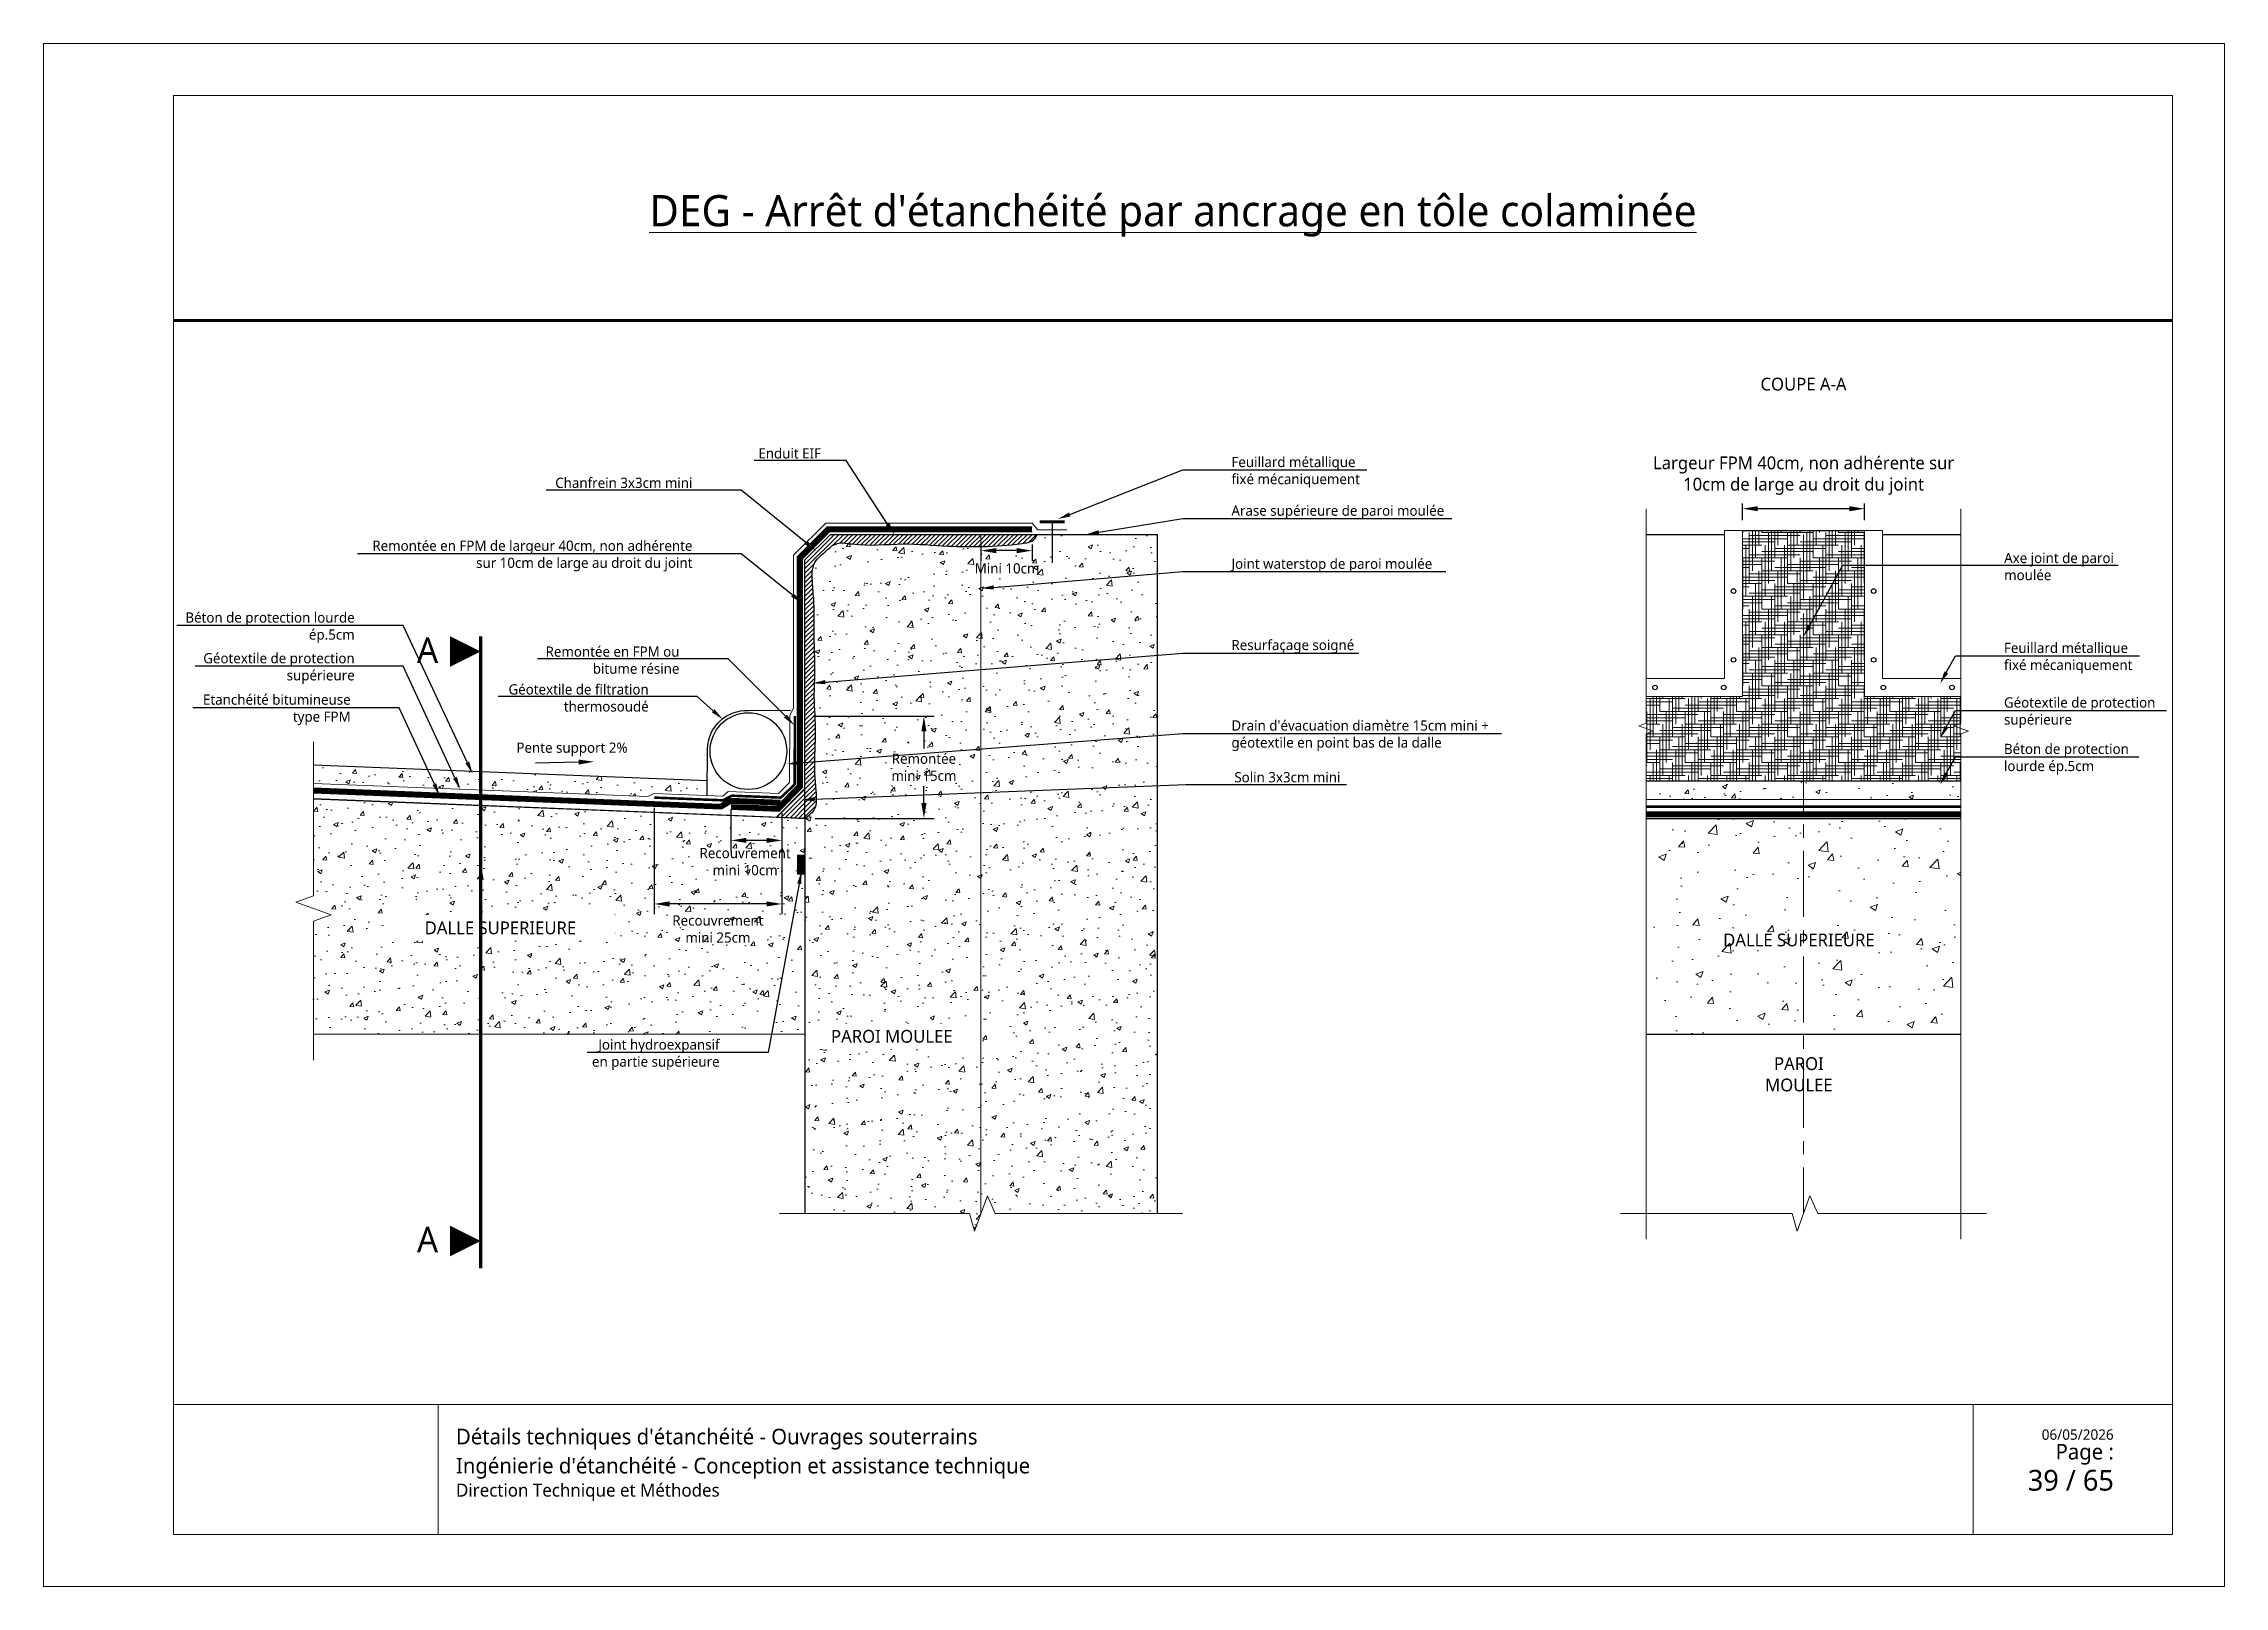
# Paper-space layout '58 - FPM - Raccord sur arase super haute avec arase inférieure de la dalle supérieure au-dessus de la nappe sans impermeabilisation - Au droit des joints de PM' of a CAD drawing. Header units: millimetres. Extents: x 12 to 432, y -108 to 189.
# The model-space entities are those that its viewports show. They can reach past a viewport. Long polylines and large blocks are cut down to what shows.
import ezdxf
from ezdxf import colors
from ezdxf.entities.mleader import LeaderData, LeaderLine
from ezdxf.math import Vec2, Vec3

# ---------------------------------------------------------------- set-up
doc = ezdxf.new("R2010")
doc.units = ezdxf.units.MM
for name, pattern in [('AXES', [2, 1.25, -0.25, 0.25, -0.25]), ('CACHE', [0.375, 0.25, -0.125]), ('CONTINU', [0])]:
    doc.linetypes.add(name, pattern=pattern)
for name, color, linetype, lineweight in [('Dessin_AXE', 8, 'Continuous', 5), ('Dessin_HACHURES', 253, 'Continuous', 9), ('G-ANNO-TTLB', 7, 'Continuous', 5), ('G-ANNO-TTLB-THIN', 7, 'Continuous', 5), ('Matériel_Joint Hydroexpansif', 140, 'CACHE', 0), ("Matériel_Profilé d'arrêt d'eau paroi moulée", 3, 'CACHE', 0), ('Produit_Imperméabilisation', 219, 'Continuous', 0), ('SYSTEME_FPM_Enduit EIF', 6, 'Continuous', 9), ("SYSTEME_FPM_Feuille Bitume + enduit d'imperméabilisation", 4, 'Continuous', 9), ('SYSTEME_FPM_GEOTEXTILE de protection', 3, 'ISOLATION', 5), ('SYSTEME_S.E.L', 30, 'Continuous', 9)]:
    doc.layers.add(name, color=color, linetype=linetype, lineweight=lineweight)
for name, color, linetype in [('Dessin_CONTOURS BETON', 7, 'Continuous'), ('Dessin_COTATIONS', 7, 'Continuous'), ('Dessin_TEXTES', 7, 'CONTINU'), ('GEN-_-CARTOUCHE', 7, 'Continuous'), ('Matériel_Drain-Tube PVC', 4, 'Continuous'), ('Matériel_Feuillard-Solin', 40, 'Continuous'), ('SYSTEME_FPM_Géotextile de filtration thermosoudé', 210, 'ISOLATION')]:
    doc.layers.add(name, color=color, linetype=linetype)
doc.layers.add('GEN-_-FMULT', color=210, linetype='Continuous', plot=False)
doc.styles.add('Arial', font='segoeui.ttf')
doc.styles.add('Segoe UI_2', font='segoeui.ttf', dxfattribs={"height": 0.0025})
doc.styles.add('Segoe UI_3', font='segoeui.ttf', dxfattribs={"height": 0.0035})
doc.styles.add('Segoe UI_4', font='segoeui.ttf', dxfattribs={"height": 0.004})
doc.styles.add('Segoe UI_B_1', font='segoeuib.ttf', dxfattribs={"height": 0.005})
doc.styles.add('Segoe UI_B_2', font='segoeuib.ttf', dxfattribs={"height": 0.0045})
doc.styles.add('txt-moyen', font='segoeui.ttf')
doc.linetypes.add('ISOLATION', pattern='A,0.0001,-0.1,[134,ltypeshp.shx,S=0.1,R=0,X=-0.1,Y=0],-0.2,[134,ltypeshp.shx,S=0.1,R=180,X=0.1,Y=0],-0.1', length=0.4001)
doc.dimstyles.new('1000F2', dxfattribs={"dimscale": 10, "dimtxt": 0.25, "dimasz": 0.3, "dimexe": 0.2, "dimexo": 0, "dimgap": 0.1, "dimtad": 1, "dimzin": 0, "dimdsep": 46, "dimtxsty": 'txt-moyen', "dimcen": 0.1, "dimclrd": 256, "dimclre": 256, "dimclrt": 256, "dimazin": 0, "dimtfac": 1, "dimtmove": 2, "dimatfit": 3, "dimfxl": 1, "dimtolj": 1, "dimtzin": 0, "dimlwd": -1, "dimlwe": -1, "dimarcsym": 0})
pattern_1 = [(45, (26635.73007, 3777.267), (-0.449012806, 0.449012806), [])]
pattern_2 = [(50, (26722.862, 4534.567), (9.109233, -0.796954), [0.9525, -10.4775]), (355, (26722.862, 4534.567), (-1.762171, 9.552842), [0.762, -8.382029]), (100.45144, (26723.621, 4534.501), (7.347062, 8.755888), [0.8095, -8.904512]), (46.1842, (26722.862, 4537.107), (13.553952, -2.102116), [1.42875, -15.71625]), (96.63556, (26723.992, 4536.932), (11.870207, 12.371306), [1.21425, -13.35678]), (351.18415, (26722.862, 4537.107), (11.870207, 12.371306), [1.143, -12.572987]), (21, (26724.132, 4536.472), (7.58072, -5.11326), [0.9525, -10.4775]), (326, (26724.132, 4536.472), (3.090101, 9.209398), [0.762, -8.382]), (71.45144, (26724.764, 4536.046), (10.670821, 4.096138), [0.8095, -8.904497]), (37.5, (26722.862, 4534.567), (0.1544302, 4.227752), [0, -8.2804, 0, -8.509, 0, -8.41375]), (7.5, (26722.862, 4534.567), (3.340983, 5.0090287), [0, -4.8514, 0, -8.0899, 0, -3.20675]), (327.5, (26720.03, 4534.567), (6.7795298, -0.2864372), [0, -3.175, 0, -9.906, 0, -13.1445]), (317.5, (26718.76, 4534.567), (7.406459, 1.2713246), [0, -4.1275, 0, -6.5786, 0, -9.3345])]

psp = doc.layouts.new('58 - FPM - Raccord sur arase super haute avec arase inférieure de la dalle supérieure au-dessus de la nappe sans impermeabilisation - Au droit des joints de PM')

msp = doc.modelspace()

# ---------------------------------------------------------------- texts
at = {"layer": 'Dessin_TEXTES', "style": 'txt-moyen', "bg_fill": 2}
for s, insert, char_height, width, attachment_point in [('COUPE A-A', (23568.1954, 8821.2979), 2.5, 37.703971, 5), ('Pente support 2%', (23316.4498, 8748.5566), 2, 50.271961, 7)]:
    msp.add_mtext(s, dxfattribs=dict(at, insert=insert, char_height=char_height, width=width, attachment_point=attachment_point))
at = {"layer": 'Dessin_TEXTES', "char_height": 2.5, "width": 32.960576, "attachment_point": 5, "style": 'txt-moyen', "bg_fill": 3, "box_fill_scale": 1.5, "bg_fill_color": 9, "bg_fill_true_color": 13158600, "bg_fill_transparency": 16137228}
for s, insert in [('DALLE SUPERIEURE', (23567.2855, 8712.6159)), ('PAROI\\PMOULEE', (23567.2855, 8686.3457))]:
    msp.add_mtext(s, dxfattribs=dict(at, insert=insert))
at = {"layer": 'Dessin_TEXTES', "style": 'Arial'}
for p in [(23296.9829, 8766.7968), (23296.9829, 8651.5448)]:
    msp.add_attdef('A', p, 'A', height=5, dxfattribs=at)

# ---------------------------------------------------------------- blocks, each defined once
blk = doc.blocks.new('cart.L6P1')
at = {"layer": 'G-ANNO-TTLB'}
for p, q in [((-37.23, 312.77), (-37.23, 15.77)), ((382.77, 312.77), (-37.23, 312.77)), ((382.77, 312.77), (382.77, 15.77)), ((334.38, 50.77), (334.38, 25.77)), ((372.77, 50.77), (372.77, 25.77)), ((-37.23, 15.77), (382.77, 15.77))]:
    blk.add_line(p, q, dxfattribs=at)
at = {"layer": 'G-ANNO-TTLB-THIN'}
for p, q in [((-12.23, 302.77), (372.77, 302.77)), ((-12.23, 50.77), (-12.23, 302.77)), ((372.77, 302.77), (372.77, 50.77)), ((-12.23, 50.77), (-12.23, 25.77)), ((-12.23, 50.77), (372.77, 50.77)), ((38.77, 50.77), (38.77, 25.77)), ((-12.23, 25.77), (372.77, 25.77))]:
    blk.add_line(p, q, dxfattribs=at)
at = {"layer": 'GEN-_-FMULT', "lineweight": 70}
blk.add_line((-12.23, 259.46), (372.77, 259.46), dxfattribs=at)
at = {"layer": 'G-ANNO-TTLB', "attachment_point": 1}
for s, insert, char_height, width, style in [("\\pxqc;\\LDEG - Arrêt d'étanchéité par ancrage en tôle colaminée", (-12.23, 283.61), 6, 385, 'Segoe UI_B_2'), ("Détails techniques d'étanchéité - Ouvrages souterrains", (42.19, 46.11), 3, 202.4845, 'Segoe UI_B_2'), ('\\pxqr;{\\H0.75x;Page : \\P}  39 / 65', (310.88, 43.2), 4, 50.6047, 'Segoe UI_B_1'), ('06/05/2026', (347.59, 45.99), 2, 17.4768, 'Segoe UI_2'), ("Ingénierie d'étanchéité - Conception et assistance technique", (42.19, 40.51), 3, 249.7878, 'Segoe UI_3'), ('Direction Technique et Méthodes', (42.19, 35.54), 2.5, 82.8945, 'Segoe UI_4')]:
    blk.add_mtext(s, dxfattribs=dict(at, insert=insert, char_height=char_height, width=width, style=style))
blk = doc.blocks.new('*D135')
at = {"layer": 'Defpoints', "color": 0, "transparency": 16777216}
for p in [(23343.39, 8740.46), (23368.39, 8738.25), (23343.39, 8719.67)]:
    blk.add_point(p, dxfattribs=at)
at = {"layer": 'Dessin_COTATIONS', "transparency": 16777216}
for p, q in [((23343.39, 8738.46), (23343.39, 8717.67)), ((23368.39, 8736.25), (23368.39, 8717.67)), ((23365.39, 8719.67), (23346.39, 8719.67))]:
    blk.add_line(p, q, dxfattribs=at)
for points in [[(23346.39, 8720.17), (23346.39, 8719.17), (23343.39, 8719.67)], [(23365.39, 8719.17), (23365.39, 8720.17), (23368.39, 8719.67)]]:
    blk.add_solid(points, dxfattribs=at)
at = {"layer": 'Dessin_COTATIONS', "transparency": 16777216, "insert": (23355.86, 8714.76), "char_height": 2, "attachment_point": 5, "rotation": 359.9999, "style": 'txt-moyen'}
blk.add_mtext('\\A1;Recouvrement \\Pmini 25cm', dxfattribs=at)
blk = doc.blocks.new('*D136')
at = {"layer": 'Defpoints', "color": 0, "transparency": 16777216}
for p in [(23556.24, 8796.95), (23556.24, 8792.71), (23580.15, 8792.71)]:
    blk.add_point(p, dxfattribs=at)
at = {"layer": 'Dessin_COTATIONS', "transparency": 16777216}
for p, q in [((23556.24, 8794.71), (23556.24, 8797.95)), ((23577.15, 8796.95), (23559.24, 8796.95)), ((23580.15, 8794.71), (23580.15, 8797.95))]:
    blk.add_line(p, q, dxfattribs=at)
for points in [[(23559.24, 8797.45), (23559.24, 8796.45), (23556.24, 8796.95)], [(23577.15, 8796.45), (23577.15, 8797.45), (23580.15, 8796.95)]]:
    blk.add_solid(points, dxfattribs=at)
at = {"layer": 'Dessin_COTATIONS', "transparency": 16777216, "insert": (23568.21, 8803.41), "char_height": 2.5, "attachment_point": 5, "style": 'txt-moyen'}
blk.add_mtext('\\A1;Largeur FPM 40cm, non adhérente sur \\P10cm de large au droit du joint ', dxfattribs=at)
blk = doc.blocks.new('*D137')
at = {"layer": 'Defpoints', "color": 0, "transparency": 16777216}
for p in [(23358.39, 8740.1), (23368.39, 8739.45), (23358.39, 8732.1)]:
    blk.add_point(p, dxfattribs=at)
at = {"layer": 'Dessin_COTATIONS', "transparency": 16777216}
for p, q in [((23358.39, 8738.1), (23358.39, 8730.1)), ((23368.39, 8737.45), (23368.39, 8730.1)), ((23365.39, 8732.1), (23361.39, 8732.1))]:
    blk.add_line(p, q, dxfattribs=at)
for points in [[(23361.39, 8732.6), (23361.39, 8731.6), (23358.39, 8732.1)], [(23365.39, 8731.6), (23365.39, 8732.6), (23368.39, 8732.1)]]:
    blk.add_solid(points, dxfattribs=at)
at = {"layer": 'Dessin_COTATIONS', "transparency": 16777216, "insert": (23361.18, 8727.94), "char_height": 2, "attachment_point": 5, "rotation": 359.9999, "style": 'txt-moyen'}
blk.add_mtext('\\A1;Recouvrement\\Pmini 10cm', dxfattribs=at)
blk = doc.blocks.new('*D138')
at = {"layer": 'Defpoints', "color": 0, "transparency": 16777216}
for p in [(23407.31, 8791.93), (23417.31, 8791.93), (23407.31, 8788.75)]:
    blk.add_point(p, dxfattribs=at)
at = {"layer": 'Dessin_COTATIONS', "transparency": 16777216}
for p, q in [((23407.31, 8789.93), (23407.31, 8786.75)), ((23414.31, 8788.75), (23410.31, 8788.75)), ((23417.31, 8789.93), (23417.31, 8786.75))]:
    blk.add_line(p, q, dxfattribs=at)
for points in [[(23410.31, 8789.25), (23410.31, 8788.25), (23407.31, 8788.75)], [(23414.31, 8788.25), (23414.31, 8789.25), (23417.31, 8788.75)]]:
    blk.add_solid(points, dxfattribs=at)
at = {"layer": 'Dessin_COTATIONS', "transparency": 16777216, "insert": (23412.42, 8785.27), "char_height": 2, "attachment_point": 5, "rotation": 359.9999, "style": 'txt-moyen'}
blk.add_mtext('\\A1;Mini 10cm', dxfattribs=at)
blk = doc.blocks.new('*D139')
at = {"layer": 'Defpoints', "color": 0, "transparency": 16777216}
for p in [(23372.44, 8756.39), (23372.88, 8736.39), (23396.15, 8736.39)]:
    blk.add_point(p, dxfattribs=at)
at = {"layer": 'Dessin_COTATIONS', "transparency": 16777216}
for p, q in [((23374.44, 8756.39), (23398.15, 8756.39)), ((23396.15, 8753.39), (23396.15, 8750.09)), ((23396.15, 8739.39), (23396.15, 8742.7)), ((23374.88, 8736.39), (23398.15, 8736.39))]:
    blk.add_line(p, q, dxfattribs=at)
for points in [[(23396.65, 8753.39), (23395.65, 8753.39), (23396.15, 8756.39)], [(23395.65, 8739.39), (23396.65, 8739.39), (23396.15, 8736.39)]]:
    blk.add_solid(points, dxfattribs=at)
at = {"layer": 'Dessin_COTATIONS', "transparency": 16777216, "insert": (23396.15, 8746.39), "char_height": 2, "attachment_point": 5, "rotation": 359.9999, "style": 'txt-moyen'}
blk.add_mtext('\\A1;Remontée\\Pmini 15cm', dxfattribs=at)

# ---------------------------------------------------------------- dimensions: what is measured, and where the dimension line sits
at = {"layer": 'Dessin_COTATIONS'}
for base, p1, p2, text, picture, middle in [((23407.3106, 8788.7489), (23417.3106, 8791.932), (23407.3106, 8791.932), 'Mini 10cm', '*D138', (23412.4185, 8785.2698)), ((23343.3921, 8719.6672), (23368.3921, 8738.2528), (23343.3921, 8740.4642), 'Recouvrement \\Pmini 25cm', '*D135', (23355.8596, 8714.7593)), ((23358.3921, 8732.1045), (23368.3921, 8739.4538), (23358.3921, 8740.0951), 'Recouvrement\\Pmini 10cm', '*D137', (23361.1824, 8727.9409))]:
    dim = msp.add_linear_dim(base=base, p1=p1, p2=p2, text=text, dimstyle='1000F2', override={"dimtxt": 0.2, "dimexo": 0.2, "dimtad": 0}, dxfattribs=at)
    dim.commit()
    dim.dimension.update_dxf_attribs({"geometry": picture, "text_midpoint": middle, "dimtype": 160, "text_rotation": 359.9999})
dim = msp.add_linear_dim(base=(23396.1472, 8736.3937), p1=(23372.4412, 8756.3937), p2=(23372.8778, 8736.3937), angle=90, text='Remontée\\Pmini 15cm', dimstyle='1000F2', override={"dimtxt": 0.2, "dimexo": 0.2, "dimtad": 0}, dxfattribs=at)
dim.commit()
dim.dimension.update_dxf_attribs({"geometry": '*D139', "text_midpoint": (23396.1472, 8746.3937), "text_rotation": 359.9999})

# ---------------------------------------------------------------- hatches: boundary and pattern name
at = {"layer": 'Dessin_HACHURES'}
h = msp.add_hatch(dxfattribs=at)
h.set_pattern_fill('AR-CONC', color=256, scale=0.05)
h.set_pattern_definition([(50, (26635.73, 3777.267), (9.109233, -0.796954), [0.9525, -10.4775]), (355, (26635.73, 3777.267), (-1.762171, 9.552842), [0.762, -8.382029]), (100.45144, (26636.489, 3777.201), (7.347062, 8.755888), [0.8095, -8.904512]), (46.1842, (26635.73, 3779.807), (13.553952, -2.102116), [1.42875, -15.71625]), (96.63556, (26636.86, 3779.632), (11.870207, 12.371306), [1.21425, -13.35678]), (351.18415, (26635.73, 3779.807), (11.870207, 12.371306), [1.142998, -12.572987]), (21, (26637, 3779.172), (7.58072, -5.11326), [0.9525, -10.4775]), (326, (26637, 3779.172), (3.090101, 9.209398), [0.762, -8.382]), (71.45144, (26637.632, 3778.746), (10.670821, 4.096138), [0.8095, -8.904497]), (37.5, (26635.73, 3777.267), (0.1544302, 4.227752), [0, -8.2804, 0, -8.509, 0, -8.41375]), (7.5, (26635.73, 3777.267), (3.340983, 5.0090287), [0, -4.8514, 0, -8.0899, 0, -3.20675]), (327.5, (26632.898, 3777.267), (6.7795298, -0.2864372), [0, -3.175, 0, -9.906, 0, -13.1445]), (317.5, (26631.628, 3777.267), (7.406459, 1.2713246), [0, -4.1275, 0, -6.5786, 0, -9.3345])])
h.paths.add_polyline_path([(23441.7433, 8742.8217), (23407.3106, 8741.4443), (23407.3106, 8659.1397), (23408.5605, 8662.574), (23410.0942, 8659.1397), (23441.7433, 8659.1397)])
edge = h.paths.add_edge_path()
edge.add_line((23407.3106, 8741.4443), (23375.1698, 8740.1586))
edge.add_spline(control_points=[(23375.1698, 8740.1586), (23375.1684, 8739.4419), (23374.9583, 8737.9219), (23373.6186, 8736.9838), (23372.8778, 8736.4651)], knot_values=[0.00000913, 0.00000913, 0.00000913, 0.00000913, 2.06602143, 4.62141267, 4.62141267, 4.62141267, 4.62141267], degree=3, periodic=0)
edge.add_line((23372.8778, 8736.4651), (23372.8778, 8736.3937))
edge.add_line((23372.8778, 8736.3937), (23372.8778, 8659.1397))
edge.add_line((23372.8778, 8659.1397), (23405.0942, 8659.1397))
edge.add_line((23405.0942, 8659.1397), (23406.0605, 8655.7053))
edge.add_line((23406.0605, 8655.7053), (23407.3106, 8659.1397))
edge.add_line((23407.3106, 8659.1397), (23407.3106, 8741.4443))
h.paths.add_polyline_path([(23407.3106, 8749.9549), (23407.3106, 8741.4443), (23441.7433, 8742.8217), (23441.7433, 8752.5922)])
h.paths.add_polyline_path([(23407.3106, 8765.5104), (23407.3106, 8749.9549), (23441.7433, 8752.5922), (23441.7433, 8768.3083)])
edge = h.paths.add_edge_path()
edge.add_line((23441.7433, 8768.3083), (23441.7433, 8791.932))
edge.add_line((23441.7433, 8791.932), (23418.3388, 8791.932))
edge.add_spline(control_points=[(23418.3388, 8791.932), (23418.1217, 8791.5162), (23417.471, 8790.467), (23413.3683, 8789.8421), (23410.0571, 8789.6056), (23407.4068, 8789.5494), (23407.3106, 8789.5475)], knot_values=[84.74899884, 84.74899884, 84.74899884, 84.74899884, 86.09833626, 88.41026257, 96.18347735, 96.47625375, 96.47625375, 96.47625375, 96.47625375], degree=3, periodic=0)
edge.add_line((23407.3106, 8789.5475), (23407.3106, 8765.5104))
edge.add_line((23407.3106, 8765.5104), (23441.7433, 8768.3083))
edge = h.paths.add_edge_path()
edge.add_spline(control_points=[(23407.3106, 8789.5475), (23405.1998, 8789.5065), (23400.0777, 8789.5997), (23391.6141, 8790.3979), (23384.5095, 8789.462), (23378.9864, 8790.5885), (23376.8515, 8788.4558), (23374.1205, 8786.4372), (23374.3246, 8782.2764), (23374.7497, 8778.0479), (23374.5535, 8772.1344), (23374.9954, 8766.0872), (23374.5471, 8759.3086), (23375.1631, 8753.9516), (23374.8151, 8749.6399), (23374.7909, 8747.7983), (23374.7904, 8747.4642)], knot_values=[11.82182343, 11.82182343, 11.82182343, 11.82182343, 18.23939904, 27.06107631, 37.10723504, 40.31182202, 42.48056096, 45.71959829, 50.00583173, 53.7053006, 58.79882389, 67.58471863, 71.92083564, 79.11875719, 83.72567772, 84.74899884, 84.74899884, 84.74899884, 84.74899884], degree=3, periodic=0)
edge.add_line((23374.7904, 8747.4642), (23407.3106, 8749.9549))
edge.add_line((23407.3106, 8749.9549), (23407.3106, 8789.5475))
edge = h.paths.add_edge_path()
edge.add_spline(control_points=[(23374.7904, 8747.4642), (23374.7875, 8745.6185), (23374.9343, 8743.2907), (23375.1708, 8740.6955), (23375.1698, 8740.1586)], knot_values=[4.62141267, 4.62141267, 4.62141267, 4.62141267, 10.27407116, 11.82182343, 11.82182343, 11.82182343, 11.82182343], degree=3, periodic=0)
edge.add_line((23375.1698, 8740.1586), (23407.3106, 8741.4443))
edge.add_line((23407.3106, 8741.4443), (23407.3106, 8749.9549))
edge.add_line((23407.3106, 8749.9549), (23374.7904, 8747.4642))
h.paths.add_polyline_path([(23375.9122, 8691.1605), (23403.7498, 8691.1605), (23403.7498, 8696.3123), (23375.9122, 8696.3123)], flags=24)
h.paths.add_polyline_path([(23405.5392, 8783.1948), (23419.2705, 8783.1948), (23419.2705, 8787.3162), (23405.5393, 8787.3162)], flags=9)
h.paths.add_polyline_path([(23389.15, 8742.6465), (23403.0408, 8742.6465), (23403.0408, 8750.1108), (23389.15, 8750.1108)], flags=9)
h = msp.add_hatch(dxfattribs=at)
h.set_pattern_fill('ANSI31', color=256, scale=0.2)
h.set_pattern_definition(pattern_1)
edge = h.paths.add_edge_path()
edge.add_line((23372.8778, 8786.932), (23372.8778, 8747.3177))
edge.add_line((23372.8778, 8747.3177), (23374.7904, 8747.4642))
edge.add_spline(control_points=[(23374.7904, 8747.4642), (23374.7909, 8747.7983), (23374.8151, 8749.6399), (23375.1631, 8753.9516), (23374.5471, 8759.3086), (23374.9954, 8766.0872), (23374.5535, 8772.1344), (23374.7497, 8778.0479), (23374.3246, 8782.2764), (23374.1205, 8786.4372), (23376.8515, 8788.4558), (23378.9864, 8790.5885), (23384.5095, 8789.462), (23391.6141, 8790.3979), (23400.0777, 8789.5997), (23405.1998, 8789.5065), (23407.3106, 8789.5475)], knot_values=[11.82182343, 11.82182343, 11.82182343, 11.82182343, 12.84514455, 17.45206508, 24.64998663, 28.98610364, 37.77199838, 42.86552167, 46.56499054, 50.85122399, 54.09026131, 56.25900025, 59.46358724, 69.50974596, 78.33142323, 84.74899884, 84.74899884, 84.74899884, 84.74899884], degree=3, periodic=0)
edge.add_line((23407.3106, 8789.5475), (23407.3106, 8791.932))
edge.add_line((23407.3106, 8791.932), (23377.8778, 8791.932))
edge.add_line((23377.8778, 8791.932), (23372.8778, 8786.932))
edge = h.paths.add_edge_path()
edge.add_line((23407.3106, 8791.932), (23407.3106, 8789.5475))
edge.add_spline(control_points=[(23407.3106, 8789.5475), (23407.4068, 8789.5494), (23410.0571, 8789.6056), (23413.3683, 8789.8421), (23417.471, 8790.467), (23418.1217, 8791.5162), (23418.3388, 8791.932)], knot_values=[84.74899884, 84.74899884, 84.74899884, 84.74899884, 85.04177524, 92.81499002, 95.12691632, 96.47625375, 96.47625375, 96.47625375, 96.47625375], degree=3, periodic=0)
edge.add_line((23418.3388, 8791.932), (23407.3106, 8791.932))
edge = h.paths.add_edge_path()
edge.add_spline(control_points=[(23372.8778, 8736.4651), (23373.6186, 8736.9838), (23375.407, 8738.2361), (23374.9764, 8742.6227), (23374.7875, 8745.6185), (23374.7904, 8747.4642)], knot_values=[0.00000913, 0.00000913, 0.00000913, 0.00000913, 2.55540036, 6.16916494, 11.82182343, 11.82182343, 11.82182343, 11.82182343], degree=3, periodic=0)
edge.add_line((23374.7904, 8747.4642), (23372.8778, 8747.3177))
edge.add_line((23372.8778, 8747.3177), (23372.8778, 8736.4651))
h = msp.add_hatch(dxfattribs=at)
h.set_pattern_fill('AR-CONC', color=256, scale=0.05)
h.set_pattern_definition([(50, (26692.3, 3777.267), (9.109233, -0.796954), [0.9525, -10.4775]), (355, (26692.3, 3777.267), (-1.762171, 9.552842), [0.762, -8.382029]), (100.45144, (26693.059, 3777.201), (7.347062, 8.755888), [0.8095, -8.904512]), (46.1842, (26692.3, 3779.807), (13.553952, -2.102116), [1.42875, -15.71625]), (96.63556, (26693.43, 3779.632), (11.870207, 12.371306), [1.21425, -13.35678]), (351.18415, (26692.3, 3779.807), (11.870207, 12.371306), [1.142998, -12.572987]), (21, (26693.57, 3779.172), (7.58072, -5.11326), [0.9525, -10.4775]), (326, (26693.57, 3779.172), (3.090101, 9.209398), [0.762, -8.382]), (71.45144, (26694.202, 3778.746), (10.670821, 4.096138), [0.8095, -8.904497]), (37.5, (26692.3003, 3777.267), (0.1544302, 4.227752), [0, -8.2804, 0, -8.509, 0, -8.41375]), (7.5, (26692.3003, 3777.267), (3.340983, 5.0090287), [0, -4.8514, 0, -8.0899, 0, -3.20675]), (327.5, (26689.4682, 3777.267), (6.7795298, -0.2864372), [0, -3.175, 0, -9.906, 0, -13.1445]), (317.5, (26688.198, 3777.267), (7.406459, 1.2713246), [0, -4.1275, 0, -6.5786, 0, -9.3345])])
h.paths.add_polyline_path([(23276.7407, 8740.1943), (23276.7538, 8721.2753), (23273.3203, 8720.023), (23280.1907, 8717.5275), (23276.7572, 8716.2753), (23276.7686, 8694.1321), (23372.8778, 8694.1956), (23372.8778, 8736.3937)])
h.paths.add_polyline_path([(23295.2744, 8712.3627), (23331.2669, 8712.3627), (23331.2669, 8717.5145), (23295.2744, 8717.5145)], flags=24)
h.paths.add_polyline_path([(23375.9122, 8691.1605), (23403.7498, 8691.1605), (23403.7498, 8696.3123), (23375.9122, 8696.3123)], flags=9)
h = msp.add_hatch(dxfattribs=at)
h.set_pattern_fill('ANSI31', color=256, scale=0.2)
h.set_pattern_definition(pattern_1)
h.paths.add_polyline_path([(23367.3431, 8736.6125), (23372.8778, 8736.3937), (23372.8778, 8742.2169)])
h = msp.add_hatch(dxfattribs=at)
h.set_pattern_fill('AR-CONC', color=256, scale=0.05)
h.set_pattern_definition(pattern_2)
h.paths.add_polyline_path([(23598.9871, 8743.7489), (23537.4037, 8743.7489), (23537.4037, 8740.103), (23598.9871, 8740.103)])
at = {"layer": 'Matériel_Joint Hydroexpansif', "linetype": 'CONTINU'}
h = msp.add_hatch(color=256, dxfattribs=at)
h.dxf.hatch_style = 1
h.paths.add_polyline_path([(23371.4449, 8729.2209), (23371.4449, 8725.5155), (23372.8577, 8725.5155, 0.0007891), (23372.8778, 8725.6079), (23372.8778, 8729.2209)])
at = {"layer": 'SYSTEME_FPM_GEOTEXTILE de protection', "linetype": 'CONTINU'}
h = msp.add_hatch(dxfattribs=at)
h.set_pattern_fill('HOUND', color=256, scale=10)
h.set_pattern_definition([(0, (24600.06517, 9532.31617), (2.5, 0.625), [10, -5]), (90, (24600.06517, 9532.31617), (-0.625, -2.5), [10, -5])])
h.paths.add_polyline_path([(23580.1487, 8792.7062), (23556.2422, 8792.7062), (23556.2422, 8743.7489), (23580.1487, 8743.7489)])
h.paths.add_polyline_path([(23556.2422, 8760.244), (23537.4037, 8760.244), (23537.4037, 8743.7489), (23556.2422, 8743.7489)])
h.paths.add_polyline_path([(23598.9871, 8760.244), (23580.1487, 8760.244), (23580.1487, 8743.7489), (23598.9871, 8743.7489)])

# ---------------------------------------------------------------- linework, layer by layer
at = {"layer": 'Dessin_AXE', "linetype": 'CONTINU', "flags": 128}
for points in [[(23537.4037, 8796.932), (23537.4037, 8755.0467), (23535.9548, 8754.5194), (23538.8526, 8753.4647), (23537.4037, 8752.9373), (23537.4037, 8654.1397)], [(23598.9871, 8796.932), (23598.9871, 8755.0467), (23597.5383, 8754.5194), (23600.436, 8753.4647), (23598.9871, 8752.9373), (23598.9871, 8654.1397)]]:
    msp.add_lwpolyline(points, dxfattribs=at)
at = {"layer": 'Dessin_AXE', "flags": 128}
for points in [[(23276.733, 8751.3414), (23276.7538, 8721.2753), (23273.3203, 8720.023), (23280.1907, 8717.5275), (23276.7572, 8716.2753), (23276.7712, 8689.1321)], [(23446.7433, 8659.1397), (23410.0942, 8659.1397), (23408.5605, 8662.574), (23406.0605, 8655.7053), (23405.0942, 8659.1397), (23367.8778, 8659.1397)], [(23603.9871, 8659.1397), (23570.979, 8659.1397), (23569.4454, 8662.574), (23566.9454, 8655.7053), (23565.979, 8659.1397), (23532.4037, 8659.1397)]]:
    msp.add_lwpolyline(points, dxfattribs=at)
at = {"layer": 'Dessin_CONTOURS BETON'}
for p, q in [((23372.8778, 8786.932), (23377.8778, 8791.932)), ((23377.8778, 8791.932), (23441.7433, 8791.932)), ((23537.4037, 8791.932), (23552.7373, 8791.932)), ((23556.2422, 8792.7062), (23580.1487, 8792.7062)), ((23583.6535, 8791.932), (23598.9871, 8791.932)), ((23537.4037, 8694.1956), (23598.9871, 8694.1956))]:
    msp.add_line(p, q, dxfattribs=at)
at = {"layer": 'Dessin_CONTOURS BETON', "linetype": 'CONTINU'}
for p, q in [((23537.4037, 8743.7489), (23598.9871, 8743.7489)), ((23537.4037, 8736.3937), (23598.9871, 8736.3937))]:
    msp.add_line(p, q, dxfattribs=at)
at = {"layer": 'Dessin_CONTOURS BETON'}
msp.add_lwpolyline([(23441.7433, 8791.932), (23441.7433, 8659.1397)], dxfattribs=at)
at = {"layer": 'Dessin_CONTOURS BETON', "flags": 128}
for points in [[(23372.8778, 8736.3937), (23372.8778, 8736.3937), (23372.8778, 8786.932)], [(23372.8778, 8736.3937), (23276.7699, 8740.1931), (23276.7699, 8740.1931)]]:
    msp.add_lwpolyline(points, dxfattribs=at)
at = {"layer": 'Dessin_CONTOURS BETON', "linetype": 'Continuous', "flags": 128}
msp.add_lwpolyline([(23372.8778, 8742.2169), (23367.3431, 8736.6125), (23372.8778, 8736.3937)], close=True, dxfattribs=at)
at = {"layer": 'Dessin_CONTOURS BETON'}
msp.add_open_spline([(23372.8778, 8736.4651), (23373.6186, 8736.9838), (23375.407, 8738.2361), (23374.9391, 8743.0024), (23374.6618, 8747.7399), (23375.1631, 8753.9516), (23374.5471, 8759.3086), (23374.9954, 8766.0872), (23374.5535, 8772.1344), (23374.7497, 8778.0479), (23374.3246, 8782.2764), (23374.1205, 8786.4372), (23376.8515, 8788.4558), (23378.9864, 8790.5885), (23384.5095, 8789.462), (23391.6141, 8790.3979), (23400.1757, 8789.5904), (23408.0095, 8789.4593), (23413.3683, 8789.8421), (23417.471, 8790.467), (23418.1217, 8791.5162), (23418.3388, 8791.932)], degree=3, knots=[0, 0, 0, 0, 2.55540036, 6.16916494, 12.84514455, 17.45206508, 24.64998663, 28.98610364, 37.77199838, 42.86552167, 46.56499054, 50.85122399, 54.09026131, 56.25900025, 59.46358724, 69.50974596, 78.33142323, 85.04177524, 92.81499002, 95.12691632, 96.47625375, 96.47625375, 96.47625375, 96.47625375], dxfattribs=at)
at = {"layer": 'Dessin_TEXTES'}
for points in [[(23309.4492, 8769.0246, 0, 6, 0), (23303.4492, 8769.0246, 6, 6, 0)], [(23309.4492, 8653.7726, 0, 6, 0), (23303.4492, 8653.7726, 6, 6, 0)]]:
    msp.add_lwpolyline(points, format="xyseb", dxfattribs=at)
at = {"layer": 'Dessin_TEXTES', "const_width": 0.6}
for points in [[(23309.4492, 8766.0246), (23309.4492, 8772.0246)], [(23309.4492, 8648.4232), (23309.4492, 8679.9811)]]:
    msp.add_lwpolyline(points, dxfattribs=at)
at = {"layer": 'Matériel_Feuillard-Solin', "linetype": 'CONTINU'}
msp.add_line((23421.2232, 8794.3932), (23421.2232, 8786.3351), dxfattribs=at)
at = {"layer": 'Matériel_Feuillard-Solin', "linetype": 'CONTINU', "const_width": 0.6}
msp.add_lwpolyline([(23423.6524, 8794.3932), (23418.7941, 8794.3932)], dxfattribs=at)
at = {"layer": 'Matériel_Feuillard-Solin', "linetype": 'CONTINU', "lineweight": 9}
for points in [[(23556.2422, 8792.7062), (23556.2422, 8792.7062), (23556.2422, 8760.244), (23537.4037, 8760.244), (23537.4037, 8763.7489), (23552.7373, 8763.7489), (23552.7373, 8763.7489), (23552.7373, 8792.7062), (23556.2422, 8792.7062)], [(23580.1487, 8792.7062), (23580.1487, 8792.7062), (23580.1487, 8760.244), (23598.9871, 8760.244), (23598.9871, 8763.7489), (23583.6535, 8763.7489), (23583.6535, 8763.7489), (23583.6535, 8792.7062), (23580.1487, 8792.7062)]]:
    msp.add_lwpolyline(points, dxfattribs=at)
at = {"layer": 'Matériel_Feuillard-Solin', "linetype": 'CONTINU'}
for centre in [(23554.4897, 8780.8441), (23581.9011, 8780.8441), (23554.4897, 8767.4003), (23581.9011, 8767.4003), (23539.147, 8761.9965), (23552.5908, 8761.9965), (23583.8001, 8761.9965), (23597.2438, 8761.9965)]:
    msp.add_circle(centre, 0.4425, dxfattribs=at)
at = {"layer": 'Matériel_Joint Hydroexpansif', "linetype": 'CONTINU'}
msp.add_lwpolyline([(23371.4449, 8725.5155), (23371.4449, 8729.2209), (23372.8778, 8729.2209), (23372.8778, 8725.5155)], close=True, dxfattribs=at)
at = {"layer": 'Produit_Imperméabilisation', "linetype": 'ByBlock'}
msp.add_line((23373.3778, 8736.3937), (23372.3778, 8736.3937), dxfattribs=at)
at = {"layer": 'SYSTEME_FPM_Enduit EIF', "ltscale": 0.1, "const_width": 0.2}
msp.add_lwpolyline([(23537.4037, 8736.3937), (23598.9871, 8736.3937)], dxfattribs=at)
at = {"layer": "SYSTEME_FPM_Feuille Bitume + enduit d'imperméabilisation", "ltscale": 0.1, "const_width": 1}
for points in [[(23368.0485, 8739.4673), (23358.3921, 8739.848), (23356.4432, 8738.7074), (23276.7344, 8741.8496)], [(23598.9871, 8737.1812), (23537.4037, 8737.1812)]]:
    msp.add_lwpolyline(points, dxfattribs=at)
at = {"layer": "SYSTEME_FPM_Feuille Bitume + enduit d'imperméabilisation", "linetype": 'CONTINU', "ltscale": 10}
for points in [[(23368.0288, 8738.9677), (23358.5184, 8739.3426), (23356.5696, 8738.2021), (23276.7148, 8741.35)], [(23368.0682, 8739.9669), (23358.2657, 8740.3533), (23356.3168, 8739.2128), (23276.7541, 8742.3492)], [(23598.9871, 8737.6812), (23537.4037, 8737.6812)], [(23598.9871, 8736.6812), (23537.4037, 8736.6812)]]:
    msp.add_lwpolyline(points, dxfattribs=at)
at = {"layer": 'SYSTEME_FPM_GEOTEXTILE de protection', "linetype": 'ISOLATION', "flags": 128}
msp.add_lwpolyline([(23598.9871, 8740.103), (23537.4037, 8740.103)], dxfattribs=at)
at = {"layer": 'SYSTEME_S.E.L', "ltscale": 0.2}
msp.add_lwpolyline([(23537.4037, 8738.7042, 0.5, 0.5, 0), (23598.9871, 8738.7042, 0, 0, 0)], format="xyseb", dxfattribs=at)

msp.set_redraw_order([(e.dxf.handle, doc.entitydb.next_handle()) for e in msp.query("TEXT MTEXT ATTDEF DIMENSION ARC_DIMENSION")])  # texts and dimensions are drawn at this point

# ---------------------------------------------------------------- leaders
at = {"layer": 'Dessin_TEXTES'}
ml = msp.add_multileader_mtext('Standard', dxfattribs=at)
ml.set_content('Enduit EIF', color=256, style='txt-moyen')
ml.set_leader_properties(linetype='ByLayer', lineweight=-1)
ml.build(insert=Vec2(0, 0))
ml.multileader.update_dxf_attribs({"text_left_attachment_type": 6, "text_right_attachment_type": 6, "dogleg_length": 7.5, "arrow_head_size": 2.5})
ctx = ml.context
ctx.base_point, ctx.char_height, ctx.arrow_head_size, ctx.plane_origin = Vec3(23361.333, 8806.3699), 2, 2.5, Vec3(23315.7795, 8795.9563)
ctx.left_attachment, ctx.right_attachment, ctx.text_align_type = 6, 6, 2
notes = []
notes.append((ctx, [(0, (1, 1, 0), (23380.919, 8806.3699), (-1, 0), 2.9, [(0, [(23390.4146, 8791.866)], 0, [])])]))
ctx.mtext.insert, ctx.mtext.alignment, ctx.mtext.flow_direction = Vec3(23376.019, 8808.7699), 3, 5
ml = msp.add_multileader_mtext('Standard', dxfattribs=at)
ml.set_content('Feuillard métallique \\Pfixé mécaniquement', color=256, style='txt-moyen')
ml.set_leader_properties(linetype='ByLayer', lineweight=-1)
ml.build(insert=Vec2(0, 0))
ml.multileader.update_dxf_attribs({"text_left_attachment_type": 6, "text_right_attachment_type": 6, "dogleg_length": 7.5, "arrow_head_size": 2.5})
ctx = ml.context
ctx.base_point, ctx.char_height, ctx.arrow_head_size, ctx.plane_origin = Vec3(23454.2996, 8804.5266), 2, 2.5, Vec3(23425.6178, 8794.113)
ctx.left_attachment, ctx.right_attachment = 6, 6
notes.append((ctx, [(0, (1, 1, 0), (23446.7996, 8804.5279), (1, 0), 7.5, [(0, [(23422.3632, 8794.9245)], 0, [])])]))
ctx.mtext.insert, ctx.mtext.flow_direction = Vec3(23456.2996, 8807.0819), 5
ml = msp.add_multileader_mtext('Standard', dxfattribs=at)
ml.set_content('Chanfrein 3x3cm mini ', color=256, style='txt-moyen')
ml.set_leader_properties(linetype='ByLayer', lineweight=-1)
ml.build(insert=Vec2(0, 0))
ml.multileader.update_dxf_attribs({"text_left_attachment_type": 6, "text_right_attachment_type": 6, "dogleg_length": 7.5, "arrow_head_size": 2.5})
ctx = ml.context
ctx.base_point, ctx.char_height, ctx.arrow_head_size, ctx.plane_origin = Vec3(23322.1885, 8800.6038), 2, 2.5, Vec3(23295.2392, 8790.1902)
ctx.left_attachment, ctx.right_attachment, ctx.text_align_type = 6, 6, 2
notes.append((ctx, [(0, (1, 1, 0), (23360.3788, 8800.6038), (-1, 0), 7.5, [(0, [(23375.0744, 8788.7339)], 0, [])])]))
ctx.mtext.insert, ctx.mtext.alignment, ctx.mtext.flow_direction = Vec3(23350.8788, 8803.0038), 3, 5
ml = msp.add_multileader_mtext('Standard', dxfattribs=at)
ml.set_content('Arase supérieure de paroi moulée', color=256, style='txt-moyen')
ml.set_leader_properties(linetype='ByLayer', lineweight=-1)
ml.build(insert=Vec2(0, 0))
ml.multileader.update_dxf_attribs({"text_left_attachment_type": 6, "text_right_attachment_type": 6, "dogleg_length": 7.5, "arrow_head_size": 2.5})
ctx = ml.context
ctx.base_point, ctx.char_height, ctx.arrow_head_size, ctx.plane_origin = Vec3(23454.2996, 8795.0169), 2, 2.5, Vec3(23425.6178, 8784.6032)
ctx.left_attachment, ctx.right_attachment = 6, 6
notes.append((ctx, [(0, (1, 1, 0), (23446.7996, 8795.0181), (1, 0), 7.5, [(0, [(23427.8979, 8791.932)], 0, [])])]))
ctx.mtext.insert, ctx.mtext.flow_direction = Vec3(23456.2996, 8797.5721), 5
ml = msp.add_multileader_mtext('Standard', dxfattribs=at)
ml.set_content('Joint waterstop de paroi moulée', color=256, style='txt-moyen')
ml.set_leader_properties(linetype='ByLayer', lineweight=-1)
ml.build(insert=Vec2(0, 0))
ml.multileader.update_dxf_attribs({"text_left_attachment_type": 6, "text_right_attachment_type": 6, "dogleg_length": 7.5, "arrow_head_size": 2.5})
ctx = ml.context
ctx.base_point, ctx.char_height, ctx.arrow_head_size, ctx.plane_origin = Vec3(23454.2996, 8784.6386), 2, 2.5, Vec3(23425.6178, 8774.225)
ctx.left_attachment, ctx.right_attachment = 6, 6
notes.append((ctx, [(0, (1, 1, 0), (23446.7996, 8784.6399), (1, 0), 7.5, [(0, [(23407.3106, 8781.3694)], 0, [])])]))
ctx.mtext.insert, ctx.mtext.flow_direction = Vec3(23456.2996, 8787.1939), 5
ml = msp.add_multileader_mtext('Standard', dxfattribs=at)
ml.set_content('Axe joint de paroi\\Pmoulée', color=256, style='txt-moyen')
ml.set_leader_properties(linetype='ByLayer', lineweight=-1)
ml.build(insert=Vec2(0, 0))
ml.multileader.update_dxf_attribs({"text_left_attachment_type": 6, "text_right_attachment_type": 6, "dogleg_length": 7.5, "arrow_head_size": 2.5})
ctx = ml.context
ctx.base_point, ctx.char_height, ctx.arrow_head_size, ctx.plane_origin = Vec3(23605.4373, 8785.913), 2, 2.5, Vec3(23556.875, 8787.2137)
ctx.left_attachment, ctx.right_attachment = 6, 6
notes.append((ctx, [(0, (1, 1, 0), (23575.9116, 8785.913), (1, 0), 29.5258, [(0, [(23568.1563, 8771.8728)], 0, [])])]))
ctx.mtext.insert, ctx.mtext.flow_direction = Vec3(23607.4373, 8788.313), 5
ml = msp.add_multileader_mtext('Standard', dxfattribs=at)
ml.set_content('Béton de protection lourde\\Pép.5cm', color=256, style='txt-moyen')
ml.set_leader_properties(linetype='ByLayer', lineweight=-1)
ml.build(insert=Vec2(0, 0))
ml.multileader.update_dxf_attribs({"text_left_attachment_type": 6, "text_right_attachment_type": 6, "dogleg_length": 7.5, "arrow_head_size": 2.5})
ctx = ml.context
ctx.base_point, ctx.char_height, ctx.arrow_head_size, ctx.plane_origin = Vec3(23250.3571, 8774.1208), 2, 2.5, Vec3(23223.8206, 8775.4215)
ctx.left_attachment, ctx.right_attachment, ctx.text_align_type = 6, 6, 2
notes.append((ctx, [(0, (1, 1, 0), (23294.3114, 8774.1221), (-1, 0), 7.5, [(0, [(23307.8857, 8745.1035)], 0, [])])]))
ctx.mtext.insert, ctx.mtext.alignment, ctx.mtext.flow_direction = Vec3(23284.8114, 8776.6761), 3, 5
ml = msp.add_multileader_mtext('Standard', dxfattribs=at)
ml.set_content('Resurfaçage soigné', color=256, style='txt-moyen')
ml.set_leader_properties(linetype='ByLayer', lineweight=-1)
ml.build(insert=Vec2(0, 0))
ml.multileader.update_dxf_attribs({"text_left_attachment_type": 6, "text_right_attachment_type": 6, "dogleg_length": 7.5, "arrow_head_size": 2.5})
ctx = ml.context
ctx.base_point, ctx.char_height, ctx.arrow_head_size, ctx.plane_origin = Vec3(23454.2996, 8768.7191), 2, 2.5, Vec3(23425.6178, 8758.357)
ctx.left_attachment, ctx.right_attachment = 6, 6
notes.append((ctx, [(0, (1, 1, 0), (23446.7996, 8768.7011), (1, 0), 7.5, [(0, [(23374.3717, 8762.834)], 0, [])])]))
ctx.mtext.insert, ctx.mtext.width, ctx.mtext.defined_height, ctx.mtext.flow_direction = Vec3(23456.2996, 8771.3071), 31.944566, 5.9148, 5
ml = msp.add_multileader_mtext('Standard', dxfattribs=at)
ml.set_content('Feuillard métallique \\Pfixé mécaniquement', color=256, style='txt-moyen')
ml.set_leader_properties(linetype='ByLayer', lineweight=-1)
ml.build(insert=Vec2(0, 0))
ml.multileader.update_dxf_attribs({"text_left_attachment_type": 6, "text_right_attachment_type": 6, "dogleg_length": 7.5, "arrow_head_size": 2.5})
ctx = ml.context
ctx.base_point, ctx.char_height, ctx.arrow_head_size, ctx.plane_origin = Vec3(23605.399, 8768.1837), 2, 2.5, Vec3(23578.8624, 8769.4844)
ctx.left_attachment, ctx.right_attachment = 6, 6
notes.append((ctx, [(0, (1, 1, 0), (23597.899, 8768.185), (1, 0), 7.5, [(0, [(23594.9163, 8762.7487)], 0, [])])]))
ctx.mtext.insert, ctx.mtext.flow_direction = Vec3(23607.399, 8770.739), 5
ml = msp.add_multileader_mtext('Standard', dxfattribs=at)
ml.set_content('Géotextile de protection\\Psupérieure', color=256, style='txt-moyen')
ml.set_leader_properties(linetype='ByLayer', lineweight=-1)
ml.build(insert=Vec2(0, 0))
ml.multileader.update_dxf_attribs({"text_left_attachment_type": 6, "text_right_attachment_type": 6, "dogleg_length": 7.5, "arrow_head_size": 2.5})
ctx = ml.context
ctx.base_point, ctx.char_height, ctx.arrow_head_size, ctx.plane_origin = Vec3(23253.6423, 8766.1599), 2, 2.5, Vec3(23223.8206, 8767.4606)
ctx.left_attachment, ctx.right_attachment, ctx.text_align_type = 6, 6, 2
notes.append((ctx, [(0, (1, 1, 0), (23294.3114, 8766.1611), (-1, 0), 7.5, [(0, [(23305.4825, 8742.0569)], 0, [])])]))
ctx.mtext.insert, ctx.mtext.alignment, ctx.mtext.flow_direction = Vec3(23284.8114, 8768.7151), 3, 5
ml = msp.add_multileader_mtext('Standard', dxfattribs=at)
ml.set_content('Etanchéité bitumineuse type FPM', color=256, style='txt-moyen')
ml.set_leader_properties(linetype='ByLayer', lineweight=-1)
ml.build(insert=Vec2(0, 0))
ml.multileader.update_dxf_attribs({"text_left_attachment_type": 6, "text_right_attachment_type": 6, "dogleg_length": 7.5, "arrow_head_size": 2.5})
ctx = ml.context
ctx.base_point, ctx.char_height, ctx.arrow_head_size, ctx.plane_origin = Vec3(23253.2392, 8758.0365), 2, 2.5, Vec3(23223.8146, 8757.5828)
ctx.left_attachment, ctx.right_attachment, ctx.text_align_type = 6, 6, 2
notes.append((ctx, [(0, (1, 1, 0), (23293.525, 8758.0385), (-1, 0), 7.5, [(0, [(23301.4411, 8740.8161)], 0, [])])]))
ctx.mtext.insert, ctx.mtext.width, ctx.mtext.alignment, ctx.mtext.flow_direction = Vec3(23284.025, 8760.6245), 30.566166, 3, 5
ml = msp.add_multileader_mtext('Standard', dxfattribs=at)
ml.set_content('Géotextile de protection \\Psupérieure', color=256, style='txt-moyen')
ml.set_leader_properties(linetype='ByLayer', lineweight=-1)
ml.build(insert=Vec2(0, 0))
ml.multileader.update_dxf_attribs({"text_left_attachment_type": 6, "text_right_attachment_type": 6, "dogleg_length": 7.5, "arrow_head_size": 2.5})
ctx = ml.context
ctx.base_point, ctx.char_height, ctx.arrow_head_size, ctx.plane_origin = Vec3(23605.399, 8757.5109), 2, 2.5, Vec3(23578.8624, 8758.8116)
ctx.left_attachment, ctx.right_attachment = 6, 6
notes.append((ctx, [(0, (1, 1, 0), (23597.899, 8757.5122), (1, 0), 7.5, [(0, [(23594.9163, 8752.0759)], 0, [])])]))
ctx.mtext.insert, ctx.mtext.flow_direction = Vec3(23607.399, 8760.0662), 5
ml = msp.add_multileader_mtext('Standard', dxfattribs=at)
ml.set_content('Béton de protection \\Plourde ép.5cm', color=256, style='txt-moyen')
ml.set_leader_properties(linetype='ByLayer', lineweight=-1)
ml.build(insert=Vec2(0, 0))
ml.multileader.update_dxf_attribs({"text_left_attachment_type": 6, "text_right_attachment_type": 6, "dogleg_length": 7.5, "arrow_head_size": 2.5})
ctx = ml.context
ctx.base_point, ctx.char_height, ctx.arrow_head_size, ctx.plane_origin = Vec3(23605.399, 8748.43), 2, 2.5, Vec3(23578.8624, 8749.7307)
ctx.left_attachment, ctx.right_attachment = 6, 6
notes.append((ctx, [(0, (1, 1, 0), (23597.899, 8748.4312), (1, 0), 7.5, [(0, [(23594.9163, 8742.9949)], 0, [])])]))
ctx.mtext.insert, ctx.mtext.flow_direction = Vec3(23607.399, 8750.9852), 5
ml = msp.add_multileader_mtext('Standard', dxfattribs=at)
ml.set_content('Solin 3x3cm mini', color=256, style='txt-moyen')
ml.set_leader_properties(linetype='ByLayer', lineweight=-1)
ml.build(insert=Vec2(0, 0))
ml.multileader.update_dxf_attribs({"text_left_attachment_type": 6, "text_right_attachment_type": 6, "dogleg_length": 7.5, "arrow_head_size": 2.5})
ctx = ml.context
ctx.base_point, ctx.char_height, ctx.arrow_head_size, ctx.plane_origin = Vec3(23454.8713, 8743.0468), 2, 2.5, Vec3(23426.1895, 8735.5654)
ctx.left_attachment, ctx.right_attachment = 6, 6
notes.append((ctx, [(0, (1, 1, 0), (23447.3713, 8743.0468), (1, 0), 7.5, [(0, [(23372.264, 8740.0424)], 0, [])])]))
ctx.mtext.insert, ctx.mtext.flow_direction = Vec3(23456.8713, 8745.4468), 5
for ctx, leaders in notes:
    for number, flags, end, landing, length, lines in leaders:
        leader = LeaderData()
        leader.index, (leader.has_last_leader_line, leader.has_dogleg_vector, leader.attachment_direction) = number, flags
        leader.last_leader_point, leader.dogleg_vector, leader.dogleg_length = Vec3(end), Vec3(landing), length
        for number, points, colour, breaks in lines:
            line = LeaderLine()
            line.index, line.vertices, line.color, line.breaks = number, Vec3.list(points), colors.encode_raw_color(colour), breaks
            leader.lines.append(line)
        ctx.leaders.append(leader)

# ---------------------------------------------------------------- next in the draw order: hatches: boundary and pattern name
at = {"layer": 'Dessin_HACHURES'}
h = msp.add_hatch(dxfattribs=at)
h.set_pattern_fill('AR-CONC', color=256, scale=0.05)
h.set_pattern_definition(pattern_2)
h.paths.add_polyline_path([(23353.7976, 8743.7489), (23276.7361, 8746.8264), (23276.7386, 8743.2489), (23342.1599, 8740.6976), (23343.3881, 8741.2882), (23353.7798, 8740.883)])
h = msp.add_hatch(dxfattribs=at)
h.set_pattern_fill('CONCRETE2', color=256)
h.set_pattern_definition([(50, (26722.862, 3234.566), (14.574727, -1.275123), [1.524, -16.764]), (355, (26722.862, 3234.566), (-2.819427, 15.284544), [1.2192, -13.4112]), (100.4514, (26724.077, 3234.46), (11.75531, 14.00941), [1.2952, -14.247208]), (46.1842, (26722.862, 3238.63), (21.68634, -3.363346), [2.286, -25.146]), (96.6356, (26724.67, 3238.35), (18.992346, 19.794075), [1.9428, -21.37081]), (351.1842, (26722.862, 3238.63), (18.99233, 19.79409), [1.8288, -20.1168]), (21, (26724.894, 3237.614), (12.129151, -8.181216), [1.524, -16.764]), (326, (26724.894, 3237.614), (4.944168, 14.73505), [1.2192, -13.4112]), (71.4514, (26725.905, 3236.932), (17.073324, 6.55382), [1.2952, -14.247208]), (37.5, (26722.862, 3234.566), (0.2470883, 6.764403), [0, -13.24864, 0, -13.6144, 0, -13.462]), (7.5, (26722.862, 3234.566), (5.345573, 8.014446), [0, -7.76224, 0, -12.94384, 0, -5.1308]), (327.5, (26718.3307, 3234.566), (10.847272, -0.458315), [0, -5.08, 0, -15.8496, 0, -21.0312]), (317.5, (26716.299, 3234.566), (11.850343, 2.034133), [0, -6.604, 0, -10.52576, 0, -14.9352])])
h.paths.add_polyline_path([(23598.9871, 8736.3937), (23537.4037, 8736.3937), (23537.4037, 8694.1956), (23598.9871, 8694.1956)])

# ---------------------------------------------------------------- next in the draw order: linework, layer by layer
at = {"layer": 'Dessin_AXE', "linetype": 'AXES', "ltscale": 10}
msp.add_lwpolyline([(23568.1954, 8791.932), (23568.1954, 8659.1397)], dxfattribs=at)
at = {"layer": 'Dessin_CONTOURS BETON', "flags": 128}
msp.add_lwpolyline([(23353.7976, 8743.7489), (23276.7361, 8746.8264)], dxfattribs=at)
at = {"layer": 'Matériel_Drain-Tube PVC', "lineweight": -3}
msp.add_circle((23361.8165, 8749.5588), 7.5, dxfattribs=at)
at = {"layer": 'SYSTEME_FPM_Enduit EIF', "ltscale": 0.1, "const_width": 0.2}
msp.add_lwpolyline([(23418.3388, 8791.932), (23377.8778, 8791.932), (23372.8778, 8786.932), (23372.8778, 8742.2169), (23367.3431, 8736.6125), (23276.7407, 8740.1943)], dxfattribs=at)
at = {"layer": "SYSTEME_FPM_Feuille Bitume + enduit d'imperméabilisation", "ltscale": 0.1, "const_width": 1}
msp.add_lwpolyline([(23417.3106, 8792.932), (23377.4636, 8792.932), (23371.8778, 8787.3462), (23371.8778, 8742.6274), (23367.5733, 8738.2687), (23358.4015, 8738.6302)], dxfattribs=at)
at = {"layer": "SYSTEME_FPM_Feuille Bitume + enduit d'imperméabilisation", "linetype": 'CONTINU', "ltscale": 10}
for points in [[(23417.3106, 8792.432), (23377.6707, 8792.432), (23372.3778, 8787.1391), (23372.3778, 8742.4221), (23367.774, 8737.7604), (23358.3818, 8738.1306)], [(23417.3106, 8793.432), (23377.2565, 8793.432), (23371.3778, 8787.5533), (23371.3778, 8742.8327), (23367.3725, 8738.777), (23358.4212, 8739.1299)]]:
    msp.add_lwpolyline(points, dxfattribs=at)
at = {"layer": 'SYSTEME_FPM_GEOTEXTILE de protection'}
msp.add_lwpolyline([(23276.7386, 8743.2489), (23342.1599, 8740.6976), (23343.3881, 8741.2882), (23356.8396, 8740.7636), (23357.8392, 8741.6409), (23367.7124, 8741.2559), (23369.8646, 8743.4351), (23369.9467, 8756.5004), (23370.6378, 8757.9883), (23370.6569, 8776.5978), (23370.657, 8787.8519), (23376.9579, 8794.1528), (23417.3106, 8794.1528), (23418.4238, 8792.7944), (23424.0911, 8792.7944)], dxfattribs=at)
at = {"layer": 'SYSTEME_FPM_Géotextile de filtration thermosoudé', "flags": 128}
msp.add_lwpolyline([(23353.7798, 8740.883), (23353.8365, 8749.973, -0.42403204), (23361.8165, 8757.5001), (23370.0718, 8757.5602), (23370.0718, 8757.5602), (23370.0718, 8757.5602), (23370.0718, 8757.5602), (23370.0718, 8757.5602)], format="xyb", dxfattribs=at)
at = {"layer": 'SYSTEME_S.E.L', "ltscale": 0.2, "const_width": 0.5}
msp.add_lwpolyline([(23343.3921, 8740.4642), (23356.8238, 8739.9347), (23358.5704, 8740.8417), (23368.1604, 8740.4637), (23370.8778, 8743.038), (23370.9021, 8756.3937)], dxfattribs=at)

# ---------------------------------------------------------------- next in the draw order: texts
at = {"layer": 'Dessin_TEXTES', "char_height": 2.5, "attachment_point": 5, "style": 'txt-moyen', "bg_fill": 3, "box_fill_scale": 1.5, "bg_fill_color": 9, "bg_fill_true_color": 13158600, "bg_fill_transparency": 0}
for s, insert, width in [('DALLE SUPERIEURE', (23313.3116, 8714.9778), 42.520928), ('PAROI MOULEE', (23389.8719, 8693.7765), 32.448793)]:
    msp.add_mtext(s, dxfattribs=dict(at, insert=insert, width=width))

# ---------------------------------------------------------------- next in the draw order: dimensions: what is measured, and where the dimension line sits
at = {"layer": 'Dessin_COTATIONS'}
dim = msp.add_linear_dim(base=(23556.2422, 8796.9458), p1=(23580.1487, 8792.7062), p2=(23556.2422, 8792.7062), text='Largeur FPM 40cm, non adhérente sur \\P10cm de large au droit du joint ', dimstyle='1000F2', override={"dimexe": 0.1, "dimexo": 0.2}, dxfattribs=at)
dim.commit()
dim.dimension.update_dxf_attribs({"geometry": '*D136', "text_midpoint": (23568.2098, 8803.4135), "dimtype": 160})

# ---------------------------------------------------------------- next in the draw order: leaders
at = {"layer": 'Dessin_TEXTES'}
ml = msp.add_multileader_mtext('Standard', dxfattribs=at)
ml.set_content('Remontée en FPM de largeur 40cm, non adhérente \\Psur 10cm de large au droit du joint ', color=256, style='txt-moyen')
ml.set_leader_properties(linetype='ByLayer', lineweight=-1)
ml.build(insert=Vec2(0, 0))
ml.multileader.update_dxf_attribs({"text_left_attachment_type": 6, "text_right_attachment_type": 6, "dogleg_length": 7.5, "arrow_head_size": 2.5})
ctx = ml.context
ctx.base_point, ctx.char_height, ctx.arrow_head_size, ctx.plane_origin = Vec3(23285.2253, 8788.1233), 2, 2.5, Vec3(23295.2392, 8777.7097)
ctx.left_attachment, ctx.right_attachment, ctx.text_align_type = 6, 6, 2
notes = []
notes.append((ctx, [(0, (1, 1, 0), (23360.3788, 8788.1253), (-1, 0), 7.5, [(0, [(23372.3572, 8778.5212)], 0, [])])]))
ctx.mtext.insert, ctx.mtext.alignment, ctx.mtext.flow_direction = Vec3(23350.8788, 8790.7113), 3, 5
ml = msp.add_multileader_mtext('Standard', dxfattribs=at)
ml.set_content('Remontée en FPM ou \\Pbitume résine', color=256, style='txt-moyen')
ml.set_leader_properties(linetype='ByLayer', lineweight=-1)
ml.build(insert=Vec2(0, 0))
ml.multileader.update_dxf_attribs({"text_left_attachment_type": 6, "text_right_attachment_type": 6, "dogleg_length": 7.5, "arrow_head_size": 2.5})
ctx = ml.context
ctx.base_point, ctx.char_height, ctx.arrow_head_size, ctx.plane_origin = Vec3(23320.0354, 8767.6087), 2, 2.5, Vec3(23287.3406, 8768.9094)
ctx.left_attachment, ctx.right_attachment, ctx.text_align_type = 6, 6, 2
notes.append((ctx, [(0, (1, 1, 0), (23357.8315, 8767.6087), (-1, 0), 7.5, [(0, [(23370.8256, 8754.6116)], 0, [])])]))
ctx.mtext.insert, ctx.mtext.alignment, ctx.mtext.flow_direction = Vec3(23348.3315, 8770.0087), 3, 5
ml = msp.add_multileader_mtext('Standard', dxfattribs=at)
ml.set_content('Géotextile de filtration \\Pthermosoudé', color=256, style='txt-moyen')
ml.set_leader_properties(linetype='ByLayer', lineweight=-1)
ml.build(insert=Vec2(0, 0))
ml.multileader.update_dxf_attribs({"text_left_attachment_type": 6, "text_right_attachment_type": 6, "dogleg_length": 7.5, "arrow_head_size": 2.5})
ctx = ml.context
ctx.base_point, ctx.char_height, ctx.arrow_head_size, ctx.plane_origin = Vec3(23314.024, 8760.2223), 2, 2.5, Vec3(23283.1292, 8759.923)
ctx.left_attachment, ctx.right_attachment, ctx.text_align_type = 6, 6, 2
notes.append((ctx, [(0, (1, 1, 0), (23351.82, 8760.2223), (-1, 0), 7.5, [(0, [(23356.8138, 8755.766)], 0, [])])]))
ctx.mtext.insert, ctx.mtext.alignment, ctx.mtext.flow_direction = Vec3(23342.32, 8762.6223), 3, 5
ml = msp.add_multileader_mtext('Standard', dxfattribs=at)
ml.set_content("Drain d'évacuation diamètre 15cm mini +\\Pgéotextile en point bas de la dalle", color=256, style='txt-moyen')
ml.set_leader_properties(linetype='ByLayer', lineweight=-1)
ml.build(insert=Vec2(0, 0))
ml.multileader.update_dxf_attribs({"text_left_attachment_type": 6, "text_right_attachment_type": 6, "dogleg_length": 7.5, "arrow_head_size": 2.5})
ctx = ml.context
ctx.base_point, ctx.char_height, ctx.arrow_head_size, ctx.plane_origin = Vec3(23454.2996, 8752.9795), 2, 2.5, Vec3(23425.6178, 8742.5659)
ctx.left_attachment, ctx.right_attachment = 6, 6
notes.append((ctx, [(0, (1, 1, 0), (23446.7996, 8752.9815), (1, 0), 7.5, [(0, [(23369.2892, 8747.0428)], 0, [])])]))
ctx.mtext.insert, ctx.mtext.flow_direction = Vec3(23456.2996, 8755.5675), 5
at = {"layer": 'Dessin_TEXTES', "linetype": 'CONTINU', "lineweight": 9}
ml = msp.add_multileader_mtext('Standard', dxfattribs=at)
ml.set_content('', color=256, style='txt-moyen')
ml.set_leader_properties(linetype='ByLayer', lineweight=-1)
ml.build(insert=Vec2(0, 0))
ml.multileader.update_dxf_attribs({"text_left_attachment_type": 6, "text_right_attachment_type": 6, "dogleg_length": 0, "arrow_head_size": 3})
ctx = ml.context
ctx.base_point, ctx.char_height, ctx.arrow_head_size, ctx.landing_gap_size, ctx.plane_origin = Vec3(23320.2073, 8747.7057), 2.5, 3, 0, Vec3(23278.0456, 8752.0481)
ctx.left_attachment, ctx.right_attachment, ctx.text_align_type = 6, 6, 2
notes.append((ctx, [(0, (1, 1, 0), (23320.2073, 8747.2057), (-1, 0), 0, [(0, [(23331.6255, 8747.4834)], 0, [])])]))
ctx.mtext.insert, ctx.mtext.alignment, ctx.mtext.flow_direction = Vec3(23320.2073, 8750.2057), 3, 5
for ctx, leaders in notes:
    for number, flags, end, landing, length, lines in leaders:
        leader = LeaderData()
        leader.index, (leader.has_last_leader_line, leader.has_dogleg_vector, leader.attachment_direction) = number, flags
        leader.last_leader_point, leader.dogleg_vector, leader.dogleg_length = Vec3(end), Vec3(landing), length
        for number, points, colour, breaks in lines:
            line = LeaderLine()
            line.index, line.vertices, line.color, line.breaks = number, Vec3.list(points), colors.encode_raw_color(colour), breaks
            leader.lines.append(line)
        ctx.leaders.append(leader)

# ---------------------------------------------------------------- next in the draw order: linework, layer by layer
at = {"layer": 'Dessin_CONTOURS BETON'}
msp.add_lwpolyline([(23372.8778, 8736.3937), (23372.8778, 8659.1397)], dxfattribs=at)
at = {"layer": 'Dessin_CONTOURS BETON', "flags": 128}
msp.add_lwpolyline([(23372.8778, 8694.1956), (23276.7679, 8694.1321)], dxfattribs=at)
at = {"layer": 'Dessin_TEXTES', "const_width": 0.6}
msp.add_lwpolyline([(23309.4492, 8769.8055), (23309.4492, 8676.9811)], dxfattribs=at)
at = {"layer": "Matériel_Profilé d'arrêt d'eau paroi moulée", "lineweight": 13, "const_width": 0.2}
msp.add_lwpolyline([(23407.3106, 8791.932), (23407.3106, 8659.1397)], dxfattribs=at)

# ---------------------------------------------------------------- next in the draw order: leaders
at = {"layer": 'Dessin_TEXTES'}
ml = msp.add_multileader_mtext('Standard', dxfattribs=at)
ml.set_content('Joint hydroexpansif\\Pen partie supérieure', color=256, style='txt-moyen')
ml.set_leader_properties(linetype='ByLayer', lineweight=-1)
ml.build(insert=Vec2(0, 0))
ml.multileader.update_dxf_attribs({"text_left_attachment_type": 6, "text_right_attachment_type": 6, "dogleg_length": 7.5, "arrow_head_size": 2.5})
ctx = ml.context
ctx.base_point, ctx.char_height, ctx.arrow_head_size, ctx.plane_origin = Vec3(23329.5508, 8690.6277), 2, 2.5, Vec3(23295.1929, 8691.9284)
ctx.left_attachment, ctx.right_attachment, ctx.text_align_type = 6, 6, 2
notes = []
notes.append((ctx, [(0, (1, 1, 0), (23365.6838, 8690.629), (-1, 0), 7.5, [(0, [(23372.2252, 8726.0734)], 0, [])])]))
ctx.mtext.insert, ctx.mtext.alignment, ctx.mtext.flow_direction = Vec3(23356.1838, 8693.183), 3, 5
for ctx, leaders in notes:
    for number, flags, end, landing, length, lines in leaders:
        leader = LeaderData()
        leader.index, (leader.has_last_leader_line, leader.has_dogleg_vector, leader.attachment_direction) = number, flags
        leader.last_leader_point, leader.dogleg_vector, leader.dogleg_length = Vec3(end), Vec3(landing), length
        for number, points, colour, breaks in lines:
            line = LeaderLine()
            line.index, line.vertices, line.color, line.breaks = number, Vec3.list(points), colors.encode_raw_color(colour), breaks
            leader.lines.append(line)
        ctx.leaders.append(leader)

# ---------------------------------------------------------------- block references
at = {"layer": 'GEN-_-CARTOUCHE'}
psp.add_blockref('cart.L6P1', (49.23, -123.77), dxfattribs=at)

# ---------------------------------------------------------------- viewports
at = {"layer": 'Defpoints'}
psp.add_viewport(center=(229.5, 31.35), size=(385, 208.6899), view_center_point=(23444.8569, 8727.7714), view_height=211.942259, dxfattribs=at)

doc.saveas('drawing.dxf')
